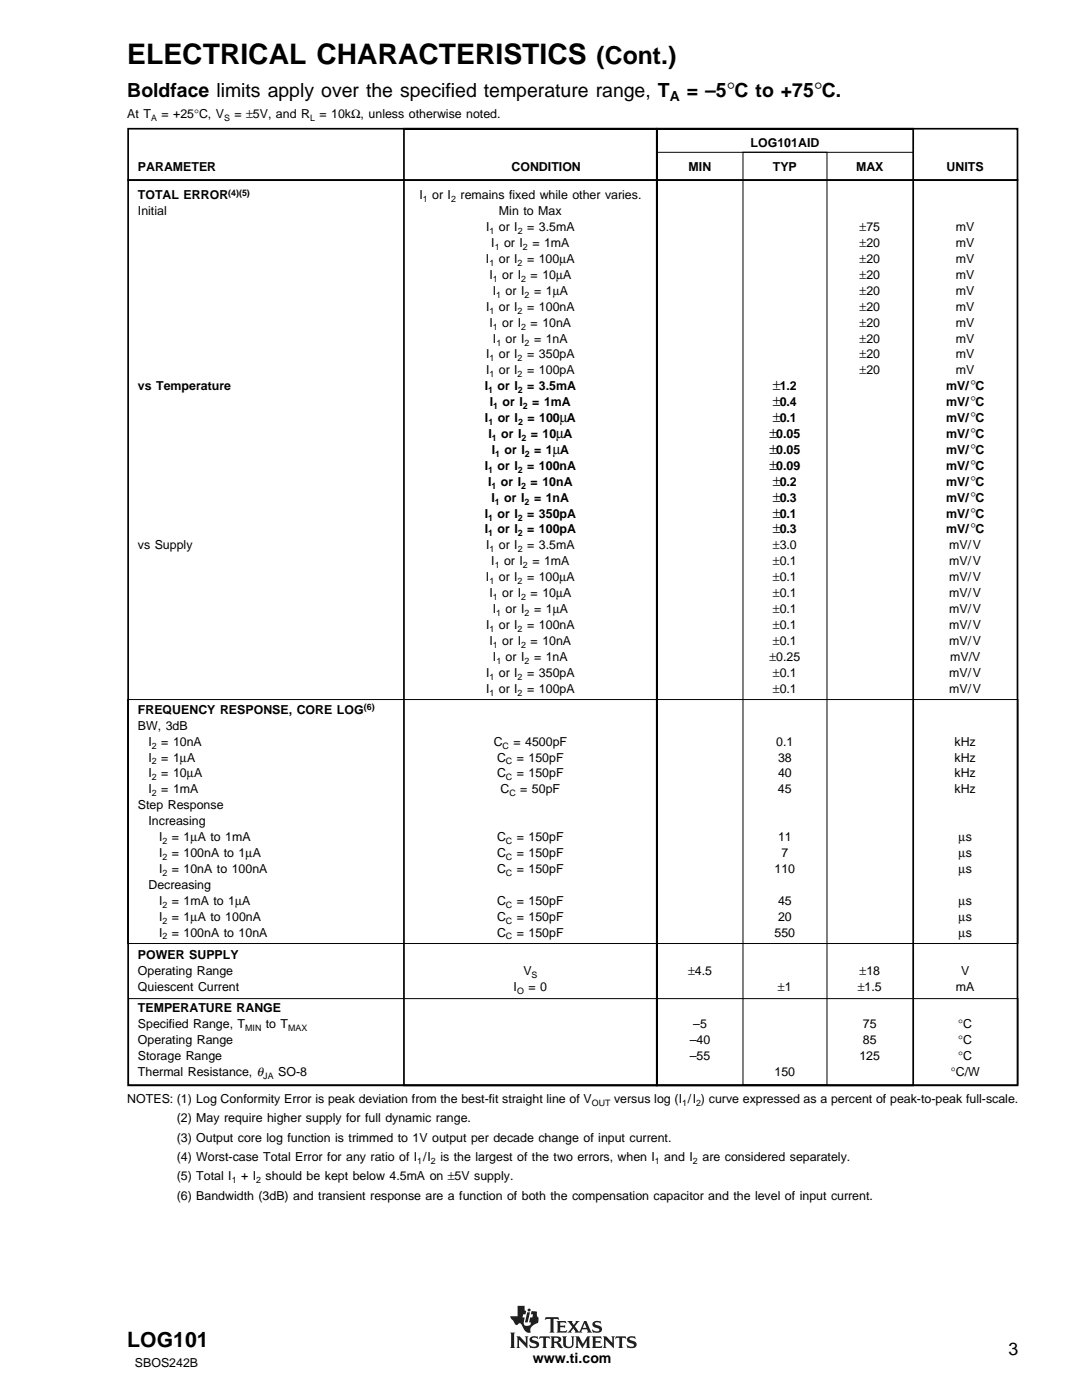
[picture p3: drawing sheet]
<svg xmlns="http://www.w3.org/2000/svg" width="216mm" height="279mm" viewBox="0 0 216 279" stroke-linecap="round" stroke-linejoin="round" font-family="sans-serif">
<defs><g id="words">
<text font-size="5.6" x="25.4" y="12.7">ELECTRICAL CHARACTERISTICS</text>
<text font-size="4.9" x="119" y="12.7">(Cont.)</text>
<text font-size="4.2" x="25.4" y="268.8">LOG101</text>
<g font-size="3.9">
<text x="25.4" y="19.3">Boldface limits apply over the specified temperature range, T</text>
<text x="137" y="19.3">= –5°C to +75°C.</text>
</g>
<text font-size="3.5" x="201.2" y="270.5">3</text>
<g font-size="2.8">
<text x="133.6" y="20.2">A</text>
<text x="154.2" y="77.9">±</text>
<text x="193.6" y="77.9">°</text>
<text x="154.2" y="81.1">±</text>
<text x="193.6" y="81.1">°</text>
<text x="111" y="87.4">µ</text>
<text x="111.7" y="84.2">µ</text>
<text x="153.5" y="87.4">±</text>
<text x="154.2" y="84.2">±</text>
<text x="193.6" y="84.2">°</text>
<text x="193.6" y="87.4">°</text>
<text x="110.3" y="90.6">µ</text>
<text x="153.5" y="90.6">±</text>
<text x="153.5" y="93.8">±</text>
<text x="193.6" y="90.6">°</text>
<text x="193.6" y="93.8">°</text>
<text x="154.2" y="96.9">±</text>
<text x="154.2" y="100.1">±</text>
<text x="193.6" y="96.9">°</text>
<text x="193.6" y="100.1">°</text>
<text x="154.2" y="103.3">±</text>
<text x="154.2" y="106.5">±</text>
<text x="193.6" y="103.3">°</text>
<text x="193.6" y="106.5">°</text>
<text x="106.3" y="272.1">www.ti.com</text>
</g>
<g font-size="2.5">
<text x="25.4" y="23.6">At T</text>
<text x="32.2" y="23.6">= +25°C, V</text>
<text x="46.8" y="23.6">= ±5V, and R</text>
<text x="63.8" y="23.6">= 10kΩ, unless otherwise noted.</text>
<text x="149.8" y="29.3">LOG101AID</text>
<text x="27.5" y="34.2">PARAMETER</text>
<text x="102.1" y="34.2">CONDITION</text>
<text x="137.4" y="34.2">MIN</text>
<text x="154.2" y="34.2">TYP</text>
<text x="170.8" y="34.2">MAX</text>
<text x="188.9" y="34.2">UNITS</text>
<text x="27.5" y="39.8">TOTAL ERROR</text>
<text x="83.7" y="39.8">I</text>
<text x="86.2" y="39.8">or I</text>
<text x="91.9" y="39.8">remains fixed while other varies.</text>
<text x="27.5" y="43">Initial</text>
<text x="97" y="46.1">I</text>
<text x="99.5" y="46.1">or I</text>
<text x="99.6" y="43">Min to Max</text>
<text x="105.2" y="46.1">= 3.5mA</text>
<text x="171.5" y="46.1">±75</text>
<text x="190.8" y="46.1">mV</text>
<text x="96.9" y="52.5">I</text>
<text x="98" y="49.3">I</text>
<text x="99.5" y="52.5">or I</text>
<text x="100.6" y="49.3">or I</text>
<text x="105.2" y="52.5">= 100µA</text>
<text x="106.2" y="49.3">= 1mA</text>
<text x="171.5" y="49.3">±20</text>
<text x="171.5" y="52.5">±20</text>
<text x="190.8" y="49.3">mV</text>
<text x="190.8" y="52.5">mV</text>
<text x="97.7" y="55.7">I</text>
<text x="98.3" y="58.8">I</text>
<text x="100.2" y="55.7">or I</text>
<text x="100.9" y="58.8">or I</text>
<text x="105.9" y="55.7">= 10µA</text>
<text x="106.6" y="58.8">= 1µA</text>
<text x="171.5" y="58.8">±20</text>
<text x="171.5" y="55.7">±20</text>
<text x="190.8" y="58.8">mV</text>
<text x="190.8" y="55.7">mV</text>
<text x="97" y="62">I</text>
<text x="97.7" y="65.2">I</text>
<text x="99.5" y="62">or I</text>
<text x="100.2" y="65.2">or I</text>
<text x="105.2" y="62">= 100nA</text>
<text x="105.9" y="65.2">= 10nA</text>
<text x="171.5" y="65.2">±20</text>
<text x="171.5" y="62">±20</text>
<text x="190.8" y="65.2">mV</text>
<text x="190.8" y="62">mV</text>
<text x="97" y="71.5">I</text>
<text x="98.3" y="68.4">I</text>
<text x="99.5" y="71.5">or I</text>
<text x="100.9" y="68.4">or I</text>
<text x="105.2" y="71.5">= 350pA</text>
<text x="106.6" y="68.4">= 1nA</text>
<text x="171.5" y="68.4">±20</text>
<text x="171.5" y="71.5">±20</text>
<text x="190.8" y="68.4">mV</text>
<text x="190.8" y="71.5">mV</text>
<text x="27.5" y="77.9">vs Temperature</text>
<text x="96.7" y="77.9">I</text>
<text x="97" y="74.7">I</text>
<text x="99.3" y="77.9">or I</text>
<text x="99.5" y="74.7">or I</text>
<text x="105.2" y="74.7">= 100pA</text>
<text x="105.2" y="77.9">= 3.5mA</text>
<text x="155.6" y="77.9">1.2</text>
<text x="171.5" y="74.7">±20</text>
<text x="188.8" y="77.9">mV/ C</text>
<text x="190.8" y="74.7">mV</text>
<text x="97.7" y="81.1">I</text>
<text x="100.3" y="81.1">or I</text>
<text x="106.2" y="81.1">= 1mA</text>
<text x="155.6" y="81.1">0.4</text>
<text x="188.8" y="81.1">mV/ C</text>
<text x="96.7" y="84.2">I</text>
<text x="97.5" y="87.4">I</text>
<text x="99.3" y="84.2">or I</text>
<text x="100" y="87.4">or I</text>
<text x="105.2" y="84.2">= 100 A</text>
<text x="105.9" y="87.4">= 10 A</text>
<text x="154.9" y="87.4">0.05</text>
<text x="155.6" y="84.2">0.1</text>
<text x="188.8" y="84.2">mV/ C</text>
<text x="188.8" y="87.4">mV/ C</text>
<text x="96.7" y="93.8">I</text>
<text x="98.1" y="90.6">I</text>
<text x="99.3" y="93.8">or I</text>
<text x="100.7" y="90.6">or I</text>
<text x="105.2" y="93.8">= 100nA</text>
<text x="106.6" y="90.6">= 1 A</text>
<text x="154.9" y="90.6">0.05</text>
<text x="154.9" y="93.8">0.09</text>
<text x="188.8" y="90.6">mV/ C</text>
<text x="188.8" y="93.8">mV/ C</text>
<text x="97.4" y="96.9">I</text>
<text x="98.1" y="100.1">I</text>
<text x="100" y="96.9">or I</text>
<text x="100.6" y="100.1">or I</text>
<text x="105.9" y="96.9">= 10nA</text>
<text x="106.6" y="100.1">= 1nA</text>
<text x="155.6" y="96.9">0.2</text>
<text x="155.6" y="100.1">0.3</text>
<text x="188.8" y="96.9">mV/ C</text>
<text x="188.8" y="100.1">mV/ C</text>
<text x="96.7" y="103.3">I</text>
<text x="96.7" y="106.5">I</text>
<text x="99.3" y="103.3">or I</text>
<text x="99.3" y="106.5">or I</text>
<text x="105.2" y="103.3">= 350pA</text>
<text x="105.2" y="106.5">= 100pA</text>
<text x="155.6" y="103.3">0.1</text>
<text x="155.6" y="106.5">0.3</text>
<text x="188.8" y="103.3">mV/ C</text>
<text x="188.8" y="106.5">mV/ C</text>
<text x="27.5" y="109.6">vs Supply</text>
<text x="97" y="109.6">I</text>
<text x="98" y="112.8">I</text>
<text x="99.5" y="109.6">or I</text>
<text x="100.6" y="112.8">or I</text>
<text x="105.2" y="109.6">= 3.5mA</text>
<text x="106.2" y="112.8">= 1mA</text>
<text x="154.2" y="109.6">±3.0</text>
<text x="154.2" y="112.8">±0.1</text>
<text x="189.4" y="109.6">mV/V</text>
<text x="189.4" y="112.8">mV/V</text>
<text x="96.9" y="116">I</text>
<text x="97.7" y="119.2">I</text>
<text x="99.5" y="116">or I</text>
<text x="100.2" y="119.2">or I</text>
<text x="105.2" y="116">= 100µA</text>
<text x="105.9" y="119.2">= 10µA</text>
<text x="154.2" y="119.2">±0.1</text>
<text x="154.2" y="116">±0.1</text>
<text x="189.4" y="119.2">mV/V</text>
<text x="189.4" y="116">mV/V</text>
<text x="97" y="125.5">I</text>
<text x="98.3" y="122.3">I</text>
<text x="99.5" y="125.5">or I</text>
<text x="100.9" y="122.3">or I</text>
<text x="105.2" y="125.5">= 100nA</text>
<text x="106.6" y="122.3">= 1µA</text>
<text x="154.2" y="125.5">±0.1</text>
<text x="154.2" y="122.3">±0.1</text>
<text x="189.4" y="125.5">mV/V</text>
<text x="189.4" y="122.3">mV/V</text>
<text x="97.7" y="128.7">I</text>
<text x="98.3" y="131.9">I</text>
<text x="100.2" y="128.7">or I</text>
<text x="100.9" y="131.9">or I</text>
<text x="105.9" y="128.7">= 10nA</text>
<text x="106.6" y="131.9">= 1nA</text>
<text x="153.5" y="131.9">±0.25</text>
<text x="154.2" y="128.7">±0.1</text>
<text x="189.4" y="128.7">mV/V</text>
<text x="189.6" y="131.9">mV/V</text>
<text x="97" y="135">I</text>
<text x="99.5" y="135">or I</text>
<text x="105.2" y="135">= 350pA</text>
<text x="154.2" y="135">±0.1</text>
<text x="189.4" y="135">mV/V</text>
<text x="27.5" y="142.5">FREQUENCY RESPONSE, CORE LOG</text>
<text x="97" y="138.2">I</text>
<text x="99.5" y="138.2">or I</text>
<text x="105.2" y="138.2">= 100pA</text>
<text x="154.2" y="138.2">±0.1</text>
<text x="189.4" y="138.2">mV/V</text>
<text x="27.5" y="145.6">BW, 3dB</text>
<text x="29.6" y="148.8">I</text>
<text x="32.2" y="148.8">= 10nA</text>
<text x="98.5" y="148.8">C</text>
<text x="102.5" y="148.8">= 4500pF</text>
<text x="154.9" y="148.8">0.1</text>
<text x="190.5" y="148.8">kHz</text>
<text x="29.6" y="155.2">I</text>
<text x="29.6" y="152">I</text>
<text x="32.2" y="152">= 1µA</text>
<text x="32.2" y="155.2">= 10µA</text>
<text x="99.2" y="152">C</text>
<text x="99.2" y="155.2">C</text>
<text x="103.1" y="152">= 150pF</text>
<text x="103.1" y="155.2">= 150pF</text>
<text x="155.2" y="152">38</text>
<text x="155.2" y="155.2">40</text>
<text x="190.5" y="152">kHz</text>
<text x="190.5" y="155.2">kHz</text>
<text x="27.5" y="161.5">Step Response</text>
<text x="29.6" y="158.3">I</text>
<text x="32.2" y="158.3">= 1mA</text>
<text x="99.9" y="158.3">C</text>
<text x="103.8" y="158.3">= 50pF</text>
<text x="155.2" y="158.3">45</text>
<text x="190.5" y="158.3">kHz</text>
<text x="29.6" y="164.7">Increasing</text>
<text x="31.7" y="167.9">I</text>
<text x="34.3" y="167.9">= 1µA to 1mA</text>
<text x="99.2" y="167.9">C</text>
<text x="103.1" y="167.9">= 150pF</text>
<text x="155.2" y="167.9">11</text>
<text x="191.3" y="167.9">µs</text>
<text x="31.7" y="171">I</text>
<text x="34.3" y="171">= 100nA to 1µA</text>
<text x="99.2" y="171">C</text>
<text x="103.1" y="171">= 150pF</text>
<text x="156" y="171">7</text>
<text x="191.3" y="171">µs</text>
<text x="29.6" y="177.4">Decreasing</text>
<text x="31.7" y="174.2">I</text>
<text x="34.3" y="174.2">= 10nA to 100nA</text>
<text x="99.2" y="174.2">C</text>
<text x="103.1" y="174.2">= 150pF</text>
<text x="154.6" y="174.2">110</text>
<text x="191.3" y="174.2">µs</text>
<text x="31.7" y="180.6">I</text>
<text x="31.7" y="183.7">I</text>
<text x="34.3" y="180.6">= 1mA to 1µA</text>
<text x="34.3" y="183.7">= 1µA to 100nA</text>
<text x="99.2" y="180.6">C</text>
<text x="99.2" y="183.7">C</text>
<text x="103.1" y="180.6">= 150pF</text>
<text x="103.1" y="183.7">= 150pF</text>
<text x="155.2" y="180.6">45</text>
<text x="155.2" y="183.7">20</text>
<text x="191.3" y="180.6">µs</text>
<text x="191.3" y="183.7">µs</text>
<text x="27.5" y="191.5">POWER SUPPLY</text>
<text x="31.7" y="186.9">I</text>
<text x="34.3" y="186.9">= 100nA to 10nA</text>
<text x="99.2" y="186.9">C</text>
<text x="103.1" y="186.9">= 150pF</text>
<text x="154.6" y="186.9">550</text>
<text x="191.3" y="186.9">µs</text>
<text x="27.5" y="194.6">Operating Range</text>
<text x="27.5" y="197.8">Quiescent Current</text>
<text x="102.5" y="197.8">I</text>
<text x="104.4" y="194.6">V</text>
<text x="105.5" y="197.8">= 0</text>
<text x="137.3" y="194.6">±4.5</text>
<text x="155.2" y="197.8">±1</text>
<text x="171.2" y="197.8">±1.5</text>
<text x="171.5" y="194.6">±18</text>
<text x="190.8" y="197.8">mA</text>
<text x="191.8" y="194.6">V</text>
<text x="27.5" y="202.1">TEMPERATURE RANGE</text>
<text x="27.5" y="208.4">Operating Range</text>
<text x="27.5" y="205.2">Specified Range, T</text>
<text x="53" y="205.2">to T</text>
<text x="137.6" y="208.4">–40</text>
<text x="138.3" y="205.2">–5</text>
<text x="172.2" y="205.2">75</text>
<text x="172.2" y="208.4">85</text>
<text x="191.2" y="205.2">°C</text>
<text x="191.2" y="208.4">°C</text>
<text x="27.5" y="211.6">Storage Range</text>
<text x="27.5" y="214.8">Thermal Resistance, θ</text>
<text x="55.5" y="214.8">SO-8</text>
<text x="137.6" y="211.6">–55</text>
<text x="154.6" y="214.8">150</text>
<text x="171.5" y="211.6">125</text>
<text x="189.7" y="214.8">°C/W</text>
<text x="191.2" y="211.6">°C</text>
<text x="25.4" y="220">NOTES: (1) Log Conformity Error is peak deviation from the best-fit straight line of V</text>
<text x="122.5" y="220">versus log (I /I ) curve expressed as a percent of peak-to-peak full-scale.</text>
<text x="35.3" y="223.9">(2) May require higher supply for full dynamic range.</text>
<text x="35.3" y="227.8">(3) Output core log function is trimmed to 1V output per decade change of input current.</text>
<text x="35.3" y="231.7">(4) Worst-case Total Error for any ratio of I /I</text>
<text x="87.9" y="231.7">is the largest of the two errors, when I</text>
<text x="132.6" y="231.7">and I</text>
<text x="140.2" y="231.7">are considered separately.</text>
<text x="35.3" y="235.6">(5) Total I</text>
<text x="35.3" y="239.5">(6) Bandwidth (3dB) and transient response are a function of both the compensation capacitor and the level of input current.</text>
<text x="48.1" y="235.6">+ I</text>
<text x="53" y="235.6">should be kept below 4.5mA on ±5V supply.</text>
<text x="26.9" y="272.8">SBOS242B</text>
</g>
<g font-size="1.8">
<text x="30.1" y="24.2">A</text>
<text x="44.7" y="24.2">S</text>
<text x="61.9" y="24.2">L</text>
<text x="45.6" y="39.1">(4)(5)</text>
<text x="84.4" y="40.4">1</text>
<text x="90" y="40.4">2</text>
<text x="97.7" y="46.7">1</text>
<text x="103.3" y="46.7">2</text>
<text x="97.7" y="53.1">1</text>
<text x="98.7" y="49.9">1</text>
<text x="103.3" y="53.1">2</text>
<text x="104.4" y="49.9">2</text>
<text x="98.3" y="56.3">1</text>
<text x="99" y="59.4">1</text>
<text x="104" y="56.3">2</text>
<text x="104.6" y="59.4">2</text>
<text x="97.7" y="62.6">1</text>
<text x="98.3" y="65.8">1</text>
<text x="103.3" y="62.6">2</text>
<text x="104" y="65.8">2</text>
<text x="99.1" y="69">1</text>
<text x="104.7" y="69">2</text>
<text x="97.7" y="72.1">1</text>
<text x="97.7" y="75.3">1</text>
<text x="103.3" y="72.1">2</text>
<text x="103.3" y="75.3">2</text>
<text x="97.4" y="78.5">1</text>
<text x="98.4" y="81.7">1</text>
<text x="103.3" y="78.5">2</text>
<text x="104.4" y="81.7">2</text>
<text x="97.5" y="84.8">1</text>
<text x="98.1" y="88">1</text>
<text x="103.4" y="84.8">2</text>
<text x="104.1" y="88">2</text>
<text x="97.4" y="94.4">1</text>
<text x="98.8" y="91.2">1</text>
<text x="103.3" y="94.4">2</text>
<text x="104.7" y="91.2">2</text>
<text x="98.1" y="97.5">1</text>
<text x="98.8" y="100.7">1</text>
<text x="104" y="97.5">2</text>
<text x="104.7" y="100.7">2</text>
<text x="97.4" y="103.9">1</text>
<text x="97.4" y="107.1">1</text>
<text x="103.3" y="103.9">2</text>
<text x="103.3" y="107.1">2</text>
<text x="97.7" y="110.2">1</text>
<text x="98.7" y="113.4">1</text>
<text x="103.3" y="110.2">2</text>
<text x="104.4" y="113.4">2</text>
<text x="97.7" y="116.6">1</text>
<text x="98.3" y="119.8">1</text>
<text x="103.3" y="116.6">2</text>
<text x="104" y="119.8">2</text>
<text x="99" y="122.9">1</text>
<text x="104.6" y="122.9">2</text>
<text x="97.7" y="126.1">1</text>
<text x="98.3" y="129.3">1</text>
<text x="103.3" y="126.1">2</text>
<text x="104" y="129.3">2</text>
<text x="97.7" y="135.6">1</text>
<text x="99.1" y="132.5">1</text>
<text x="103.3" y="135.6">2</text>
<text x="104.7" y="132.5">2</text>
<text x="72.6" y="141.7">(6)</text>
<text x="97.7" y="138.8">1</text>
<text x="103.3" y="138.8">2</text>
<text x="30.3" y="149.4">2</text>
<text x="100.3" y="149.4">C</text>
<text x="30.3" y="152.6">2</text>
<text x="30.3" y="155.7">2</text>
<text x="101" y="152.6">C</text>
<text x="101" y="155.7">C</text>
<text x="30.3" y="158.9">2</text>
<text x="101.6" y="158.9">C</text>
<text x="32.4" y="168.4">2</text>
<text x="32.4" y="171.6">2</text>
<text x="101" y="168.4">C</text>
<text x="101" y="171.6">C</text>
<text x="32.4" y="174.8">2</text>
<text x="101" y="174.8">C</text>
<text x="32.4" y="181.1">2</text>
<text x="32.4" y="184.3">2</text>
<text x="101" y="181.1">C</text>
<text x="101" y="184.3">C</text>
<text x="32.4" y="187.5">2</text>
<text x="101" y="187.5">C</text>
<text x="106" y="195.2">S</text>
<text x="103.2" y="198.4">O</text>
<text x="48.9" y="205.8">MIN</text>
<text x="57.5" y="205.8">MAX</text>
<text x="52.5" y="215.3">JA</text>
<text x="118.1" y="220.6">OUT</text>
<text x="136.1" y="220.6">1</text>
<text x="138.9" y="220.6">2</text>
<text x="83.3" y="232.3">1</text>
<text x="86" y="232.3">2</text>
<text x="130.7" y="232.3">1</text>
<text x="138.3" y="232.3">2</text>
<text x="46.2" y="236.2">1</text>
<text x="51.1" y="236.2">2</text>
</g>
</g></defs>
<g fill="#231f20">
<path d="M103.3 260.6h1.4v.9l.3 .1-.1 .7h-.5l-.1 .6h.4l-.2 1a.56 .56 0 0 0 .5 .7l.8-.2 .2-.5h-.4l.2-1h.4l.2-.6h-.5l.2-.6 1.1 .1-.1 .6 .3 .5v.7a.5 .5 0 0 1-.5 .6l-1 .8-.1 .6a.2 .2 0 0 1 .1 .3 .2 .2 0 0 1-.3 .1 2 2 0 0 1-1.5-1.6 .44 .44 0 0 0-.5-.3 .44 .44 0 0 0-.4 .3h-.3l-.1-.2-.9-1.2-.1-.3h1.5z" fill-rule="evenodd"/>
<path d="M105.2 261.9h.6l-.5 2h-.6z" fill-rule="evenodd"/>
<path d="M118.3 263.9l.4-.2 1.1-.1 .2 .6-.6-.3-.6 .1a.34 .34 0 0 0 0 .4 .34 .34 0 0 0 .4 .1 .77 .77 0 0 1 .8 .4 .77 .77 0 0 1-.1 .9l-.5 .2h-1.1l-.2-.7 .5 .3 .6 .1a.36 .36 0 0 0 .4-.4 .36 .36 0 0 0-.5-.3 .75 .75 0 0 1-.8-.3 .75 .75 0 0 1 0-.8z" fill-rule="evenodd"/>
<path d="M111 263.6h1.9l.1 .6-.4-.3-.8 .1v.6h.7l.3-.2v.6l-.3-.1h-.7v.7l1 .1 .3-.3-.1 .6h-2l.3-.4v-1.6z" fill-rule="evenodd"/>
<path d="M108.9 262.9h2.5l.1 .5-.4-.2-.7 .1v2.4l.3 .3h-1.1l.2-.3v-2.4l-.6-.1-.4 .2z" fill-rule="evenodd"/>
<path d="M113.2 263.6h1.1l-.2 .3 .4 .5 .4-.6-.1-.2h.9l-1 1.1 .8 1.1 1.1-2.2h.4l.9 2.1 .3 .3h-1.1l.2-.2-.2-.5h-.9l-.2 .5 .2 .2h-1.5l.1-.3-.4-.6-.5 .6 .2 .3h-.9l1-1.2z" fill-rule="evenodd"/>
<circle cx="105.6" cy="261.5" r=".31"/>
</g>
<path d="M116.7 264.1l.3 .9h-.7z" fill="#fff"/>
<g fill="#231f20">
<path d="M101.8 266h1l-.2 .2v2.6l.2 .2h-1l.2-.2v-2.6z" fill-rule="evenodd"/>
<path d="M103 266.7h.7l1.2 1.3v-1l-.2-.3h.8l-.3 .3v2l-1.6-1.6v1.4l.2 .2h-.8l.2-.2v-1.8z" fill-rule="evenodd"/>
<path d="M112.2 266.7h.9l-.2 .3v1.4l.1 .2 .4 .2 .5-.1 .2-.3v-1.4l-.2-.3h.7l-.2 .3v1.3a1.05 1.05 0 0 1-1 .8 1.05 1.05 0 0 1-1-.8v-1.3z" fill-rule="evenodd"/>
<path d="M107.7 266.7h1.9l.2 .5-.4-.2-.5 .1v1.7l.2 .2h-.9l.2-.4v-1.6h-.5l-.4 .2z" fill-rule="evenodd"/>
<path d="M105.8 266.9l.5-.2h.9l.2 .5-.8-.2a.28 .28 0 0 0-.4 .1 .28 .28 0 0 0 .2 .4 .94 .94 0 0 1 1.1 1.1l-.5 .4h-1.2l-.2-.6 .8 .4 .6-.2a.65 .65 0 0 0-.8-.6 .63 .63 0 0 1-.5-.5 .63 .63 0 0 1 .1-.6z" fill-rule="evenodd"/>
<path d="M114.8 266.7h.7l.8 1.5 .9-1.5h.6l-.2 .3v1.8l.2 .2h-.9l.2-.2v-1.3l-.9 1.6-.9-1.6v1.2l.2 .3h-.7l.2-.4v-1.5z" fill-rule="evenodd"/>
<path d="M120.3 266.7h.7l1.2 1.3v-1l-.2-.3h.7l-.2 .3v2l-1.7-1.6v1.4l.2 .2h-.7l.2-.2v-1.8z" fill-rule="evenodd"/>
<path d="M118.1 266.7h1.8l.1 .5-.4-.2-.8 .1v.6h.8l.2-.2v.6l-.2-.1h-.8v.7h1l.4-.2-.2 .5h-1.9l.2-.3v-1.7z" fill-rule="evenodd"/>
<path d="M122.9 266.7h1.9l.2 .5-.4-.2h-.5v1.8l.3 .2h-1l.2-.2v-1.7l-.4-.1-.5 .2z" fill-rule="evenodd"/>
<path d="M125.2 267a1.32 1.32 0 0 1 1.4-.2l.1-.1 .2 .5-.4-.2a.51 .51 0 0 0-.9 .3l.2 .1a1.26 1.26 0 0 1 1.2 .9l-.2 .5-.6 .2h-1l-.2-.6 .8 .4 .6-.2a.38 .38 0 0 0 0-.4 .38 .38 0 0 0-.4-.1 .73 .73 0 0 1-.8-.3 .73 .73 0 0 1 0-.8z" fill-rule="evenodd"/>
<path d="M109.8 266.7h1.3a.62 .62 0 0 1 .9 .4 .62 .62 0 0 1-.6 .8l1 1-.2 .1a1.03 1.03 0 0 1-1.1-.8l-.5-.2v.8l.2 .2h-1l.2-.4v-1.5z" fill-rule="evenodd"/>
</g>
<path d="M110.6 267h.4a.39 .39 0 0 1 .5 .3 .39 .39 0 0 1-.5 .4h-.4z" fill-rule="evenodd" fill="#fff"/>
<path d="M25.6 25.7h177.4v10.3h-177.4zM25.6 35.9h177.4v180.7h-177.4zM80.6 25.7h50.5v190.9h-50.5zM131 25.7h51.2v190.9h-51.2z" fill="none" stroke="#000" stroke-width=".34"/>
<path d="M131.1 30.4h51.3M148.3 30.4h16.7v186.1h-16.7zM25.5 139.6h177.6v48.7h-177.6zM25.7 199.3h177.4v17.2h-177.4z" fill="none" stroke="#000" stroke-width=".2"/>
<use href="#words"/>
</svg>
